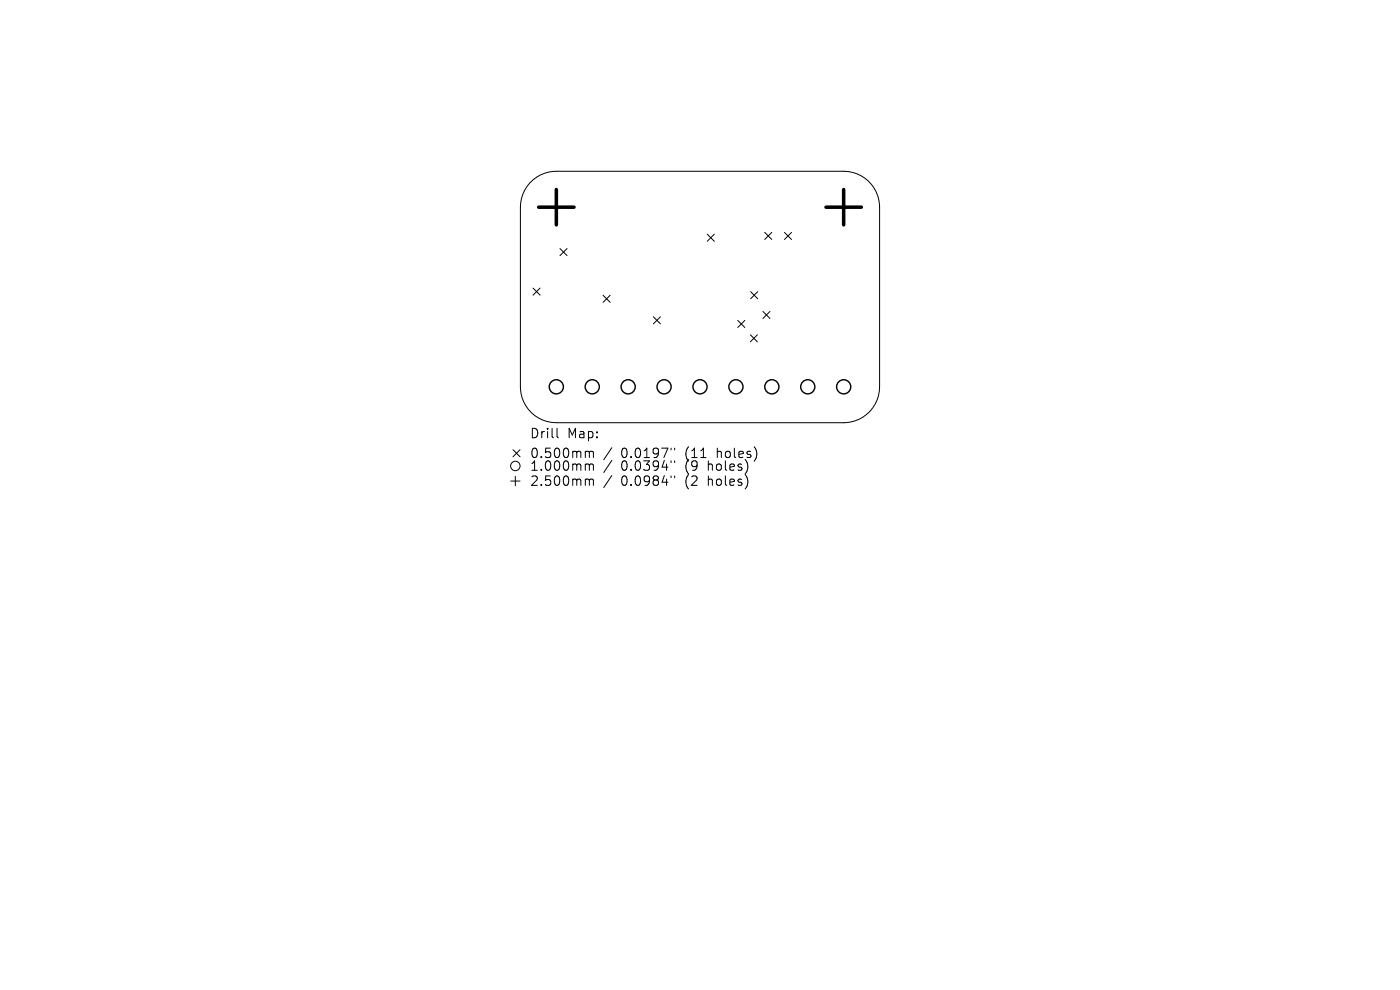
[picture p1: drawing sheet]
<svg xmlns="http://www.w3.org/2000/svg" width="297mm" height="210mm" viewBox="0 0 297 210" stroke-linecap="round" stroke-linejoin="round" font-family="sans-serif">
<defs><g id="words">
<g font-size="2.8">
<text x="112.3" y="93.2">Drill</text>
<text x="120.3" y="93.2">Map:</text>
<text x="112.3" y="97.4">0.500mm</text>
<text x="112.3" y="100.1">1.000mm</text>
<text x="131.8" y="97.4">0.0197&quot;</text>
<text x="131.8" y="100.1">0.0394&quot;</text>
<text x="145.5" y="97.4">(11</text>
<text x="145.5" y="100.1">(9</text>
<text x="150.5" y="100.1">holes)</text>
<text x="152.4" y="97.4">holes)</text>
<text x="112.3" y="103.3">2.500mm</text>
<text x="131.8" y="103.3">0.0984&quot;</text>
<text x="145.5" y="103.3">(2</text>
<text x="150.5" y="103.3">holes)</text>
</g>
</g></defs>
<g fill="none" stroke="#000" stroke-width=".21">
<path d="M112.5 38.7a7.6 7.6 0 0 1 5.5-2.4h61a7.6 7.6 0 0 1 7.6 7.7v38.1a7.6 7.6 0 0 1-7.6 7.6h-61a7.6 7.6 0 0 1-7.6-7.6v-38.1a7.6 7.6 0 0 1 2.1-5.3zM118.8 52.7l1.5 1.5M120.3 52.7l-1.5 1.5M150 49.7l1.5 1.5M151.5 49.7l-1.5 1.5M162.2 49.3l1.5 1.5M163.7 49.3l-1.5 1.5M166.4 49.3l1.5 1.5M167.9 49.3l-1.5 1.5M113.1 61.1l1.5 1.5M114.6 61.1l-1.5 1.5M127.9 62.6l1.5 1.5"/>
<path d="M129.4 62.6l-1.5 1.5M138.6 67.2l1.5 1.5M140.1 67.2l-1.5 1.5M156.5 68l1.5 1.5M158 68l-1.5 1.5M159.2 71l1.5 1.5M159.2 61.9l1.5 1.5M160.7 71l-1.5 1.5M160.7 61.9l-1.5 1.5M161.8 66.1l1.5 1.5M163.3 66.1l-1.5 1.5M108.8 95.4l1.5 1.5"/>
<path d="M110.3 95.4l-1.5 1.5M118.2 90.9v1.7l.3 .3M124.5 95.7l.4 .1 .1 .2M124.5 98.4h.2l.3 .3M125 96l.3-.3 .5 .1 .1 1.3M125 96v1.1M125 98.7v1.1M125 98.7l.3-.3 .5 .1 .1 1.3M129.8 95l-1.7 2.5M129.8 97.7l-1.7 2.5M142.4 95.1v.3M142.4 97.8v.3"/>
<path d="M143.1 95.1v.3M143.1 97.8v.3M108.3 102h2M109.3 101v2M124.5 101.6h.2l.3 .3M125 101.9v1.1M125 101.9l.3-.3 .5 .1 .1 1.3M129.8 100.9l-1.7 2.5M142.4 101v.3M143.1 101v.3"/>
<circle cx="109.3" cy="98.8" r="1"/>
</g>
<g fill="none" stroke="#000" stroke-width=".3">
<circle cx="118" cy="82.1" r="1.5"/>
<circle cx="125.6" cy="82.1" r="1.5"/>
<circle cx="133.3" cy="82.1" r="1.5"/>
<circle cx="140.9" cy="82.1" r="1.5"/>
<circle cx="148.5" cy="82.1" r="1.5"/>
<circle cx="156.1" cy="82.1" r="1.5"/>
<circle cx="163.7" cy="82.1" r="1.5"/>
<circle cx="171.4" cy="82.1" r="1.5"/>
<circle cx="179" cy="82.1" r="1.5"/>
</g>
<path d="M114.3 44h7.5M118 40.2v7.5M175.2 44h7.5M179 40.2v7.5" fill="none" stroke="#000" stroke-width=".75"/>
<use href="#words"/>
</svg>
